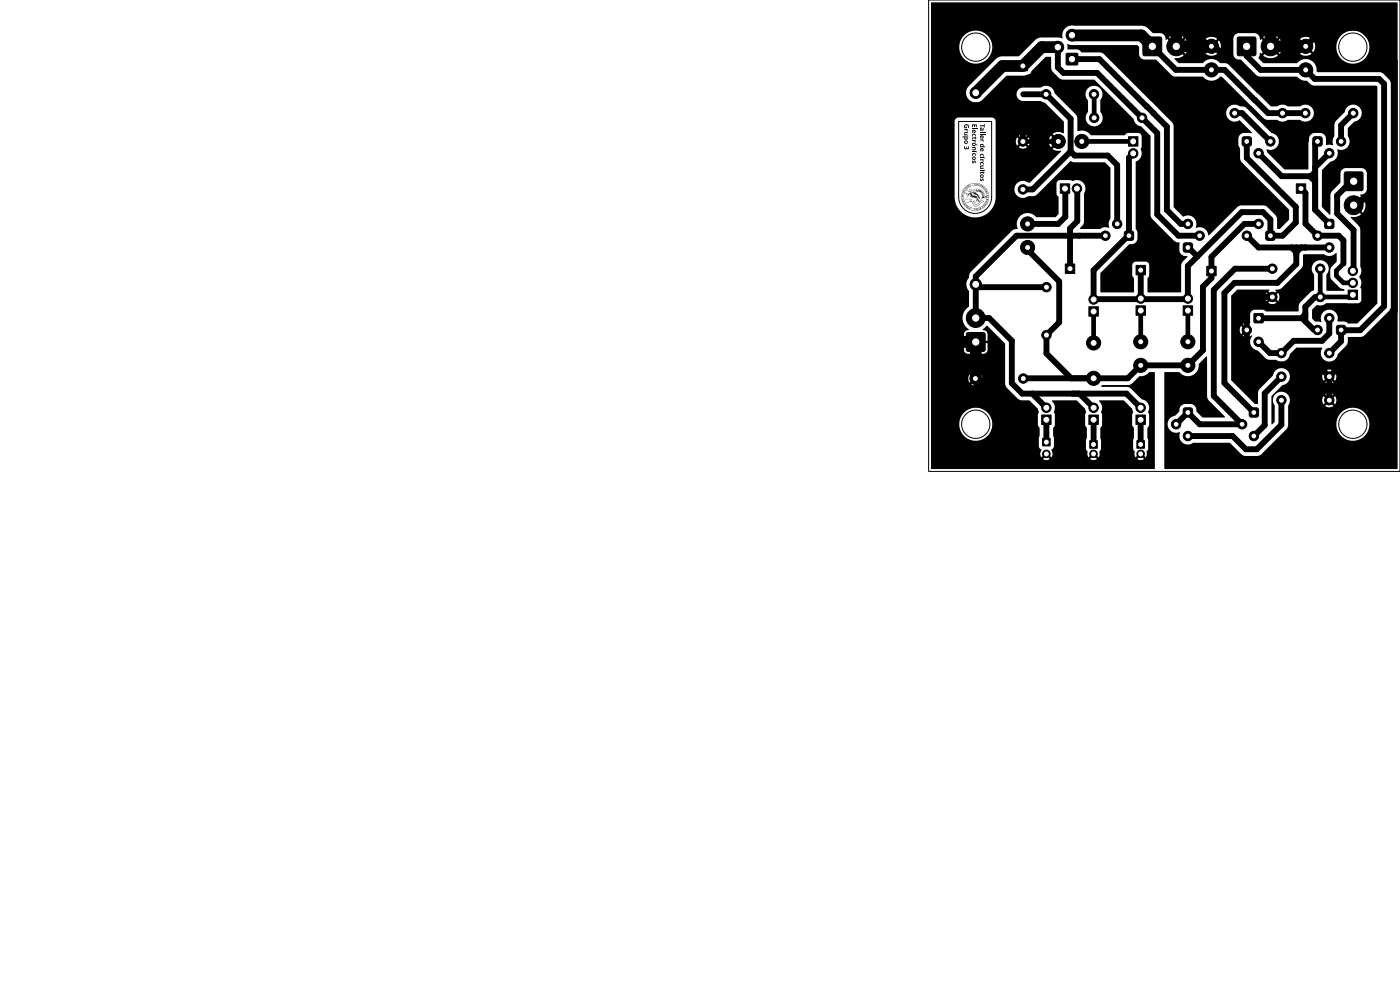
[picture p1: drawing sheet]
<svg xmlns="http://www.w3.org/2000/svg" width="297mm" height="210mm" viewBox="0 0 297 210" stroke-linecap="round" stroke-linejoin="round" font-family="sans-serif">
<g fill="#000">
<path d="M197.6 .5h98.8l.1 9.3h-6v-.1a3.5 3.5 0 0 0-3.5-3.2 3.5 3.5 0 0 0-3.5 3.2h-4.5l-.4-1.1-1.2 1.2-.4-.4 1.2-1.1-.1-.1a1.99 1.99 0 0 0-2.3 .1l1.2 1.1-.4 .4-1.2-1.2-.1 .1a1.99 1.99 0 0 0 .1 2.4l1.2-1.2 .4 .3-1.2 1.2 .1 .1a1.99 1.99 0 0 0 2.3-.1l-1.2-1.2 .4-.3 1.2 1.2 .3-.6 .1-.8h4.5a3.5 3.5 0 0 0 3.4 3.8 3.5 3.5 0 0 0 3.6-3.7h6v70h-13l-.3-.8-.8 .9-.4-.4 .9-.8a1.48 1.48 0 0 0-1.8 0l.9 .8-.4 .4-.9-.8a1.49 1.49 0 0 0 .1 1.7l.8-.9 .4 .4-.8 .9a1.49 1.49 0 0 0 1.7-.1l-.9-.8 .4-.4 .8 .9 .3-1h13v5h-13l-.3-.8-.8 .9-.4-.4 .9-.8a1.48 1.48 0 0 0-1.8 0l.9 .8-.4 .4-.9-.8a1.49 1.49 0 0 0 .1 1.7l.8-.9 .4 .4-.8 .9a1.49 1.49 0 0 0 1.7-.1l-.9-.8 .4-.4 .8 .9 .3-1h13v5h-6v-.2a3.5 3.5 0 0 0-5.6-2.4 3.5 3.5 0 0 0 .6 6.1 3.5 3.5 0 0 0 5-3.5h6l-.1 9.7h-49.3l-.1-20.5 .1-.1h3a2.37 2.37 0 0 0 2.8 .7 2.37 2.37 0 0 0 1.4-2.4l1.6-1.6 .2 .1v8.6l.3 .6 3.5 3.6-4.8 .1-1.3-1.3a1.36 1.36 0 0 0-1.2-1.6h-1.3a1.41 1.41 0 0 0-1.1 1.6l-.9 .9a1.85 1.85 0 0 0-1.5 2.3 1.85 1.85 0 0 0 2.5 1.2 1.87 1.87 0 0 0 .6 2.2 1.87 1.87 0 0 0 2.2 0h7.8l2.9 2.7h3.4l5.9-5.8 .2-.6v-4.2a1.82 1.82 0 0 0-.2-2.4 1.82 1.82 0 0 0-2.5 0 1.82 1.82 0 0 0-.2 2.4v3.5l-.6 .5-.1-5.9 2.4-2.4a1.82 1.82 0 0 0 1.5-1.9 1.82 1.82 0 0 0-1.7-1.7 1.82 1.82 0 0 0-1.9 1.6l-2.9 3-.2 .6-.1 2.4h-.6l-5-5.1v-17.8l1.3-1.4h6.7l.1 .2-.2 .2 .8 .8-.4 .4-.9-.8a1.49 1.49 0 0 0 .1 1.7l.8-.9 .4 .4-.8 .9a1.49 1.49 0 0 0 1.7-.1l-.8-.8 .3-.4 .9 .8a1.49 1.49 0 0 0-.1-1.7l-.8 .9-.3-.4 .8-.8-.2-.2v-.2h.7l.6-.3 4.2-4.2 .3-.8v-2l.2-.1 4.3-.1a2.03 2.03 0 0 0 2.6-.2l.1 1.8-1.3 1.4-.1 1.9 .3 .5 1.7 1.7 .9 .3 .1 .4-3.8-.1v-3.3a1.82 1.82 0 0 0-.1-2.6 1.82 1.82 0 0 0-2.5 0 1.82 1.82 0 0 0 0 2.6v3.2l-.7 .4-2.3 2.3-.3 .5-.1 1.4h-6.8l-.6-.4h-2a1.05 1.05 0 0 0-.8 1l-.1 1.9a1.59 1.59 0 0 0-1.5 .2l.9 .8-.4 .4-.9-.8a1.49 1.49 0 0 0 .1 1.7l.8-.9 .4 .4-.8 .9a1.78 1.78 0 0 0 1.9-.1v.1a1.93 1.93 0 0 0 1.3 3.1l2 1.8 1.8 .1a1.85 1.85 0 0 0 3-1.2l1.4-1.4 5.4 .1a1.85 1.85 0 0 0 .8 2.8 1.85 1.85 0 0 0 2.5-1.5l1.9-2 .3-1.6h2.7l.6-.2 5.4-5.4 .3-.6 .1-47.6-.4-.8-1.2-1.2-.6-.4h-13.3l-.3-.2a2.35 2.35 0 0 0-1.4-2.4 2.35 2.35 0 0 0-2.8 .7h-7.1l-1-1.1 .3-1.1 .3 .2 1.3-1.3 .4 .3-1.3 1.4a2.49 2.49 0 0 0 3.1 0l-1.3-1.4 .3-.3 1.4 1.3 .1-.1a2.49 2.49 0 0 0-.1-3l-1.4 1.3-.3-.4 1.3-1.3-.1-.1a2.49 2.49 0 0 0-3 .1l1.3 1.3-.4 .4-1.3-1.3-.2 .2-.1-.2a1.19 1.19 0 0 0-1.2-1.3h-3.3l-.5 .2-.6 .6v1.9h-2.7l-.4-1.1-1.2 1.2-.4-.4 1.2-1.2a1.98 1.98 0 0 0-2.4 0l1.2 1.2-.4 .4-1.2-1.2-.1 .1a1.99 1.99 0 0 0 .1 2.3l1.2-1.1 .4 .3-1.2 1.2 .1 .1a1.99 1.99 0 0 0 2.3-.1l-1.2-1.2 .4-.3 1.2 1.1 .3-.5 .1-.8h2.7v1.9a1.39 1.39 0 0 0 1.6 1.1l3.2 3.2 .6 .3 8.1 .1a2.5 2.5 0 0 0 2.1 .9l.9 .8 .6 .2h13.1l.3 .2v46l-4.2 4.2h-2l-.8-.4h-1.4a1.86 1.86 0 0 0-1.9-2.5 1.86 1.86 0 0 0-1.6 2.6l-1.3-.1-.7-.7 .1-1.8 .9-1a2.13 2.13 0 0 0 2.1-.4h6.8a.8 .8 0 0 0 .6-.7v-2.2a.7 .7 0 0 1 0-1l-.1-1-.3-.6a2.27 2.27 0 0 0 .2-2.2l-.1-8.1-.3-.6-1.6-1.7 .1-.2a2.47 2.47 0 0 0 2.1-.5l-1.4-1.4 .4-.3 1.3 1.3 .1-.1a2.49 2.49 0 0 0-.1-3l-1.3 1.3-.4-.4 1.4-1.3-.2-.3 .3-.1a1.18 1.18 0 0 0 1.1-1.1v-3.4a1.18 1.18 0 0 0-1.1-1h-3.5a1.19 1.19 0 0 0-1 1.1v1.9l-1.8 1.8-.3 .6-.1 4.3-.1 .1-1.7-1.6v-7.8l1.8-1.8a1.93 1.93 0 0 0 1.5-2.6 1.86 1.86 0 0 0 2.2-.6 1.86 1.86 0 0 0 0-2.2v-1.7l1.4-1.4a1.82 1.82 0 0 0 1.6-1.9 1.82 1.82 0 0 0-1.8-1.7 1.82 1.82 0 0 0-1.8 1.6l-2.1 2.2-.1 2.9a2.28 2.28 0 0 0-.3 1.9h-1.4l-.1-1.4a1.27 1.27 0 0 0-1.2-1.2h-1.3a1.36 1.36 0 0 0-1.1 1.7l-.2 6h-5l-3.7-3.6-.1-.6a1.84 1.84 0 0 0 2.5-1.2 1.84 1.84 0 0 0-1.5-2.3l-5.3-5.3-.6-.3h-.7a1.84 1.84 0 0 0-2.5 .2 1.84 1.84 0 0 0 0 2.5 1.84 1.84 0 0 0 2.4 .2l2.6 2.7h-1.8a1.27 1.27 0 0 0-1.1 1.2v1.3l.4 .8v2.1l.2 .6 10.1 10.3 .1 2.1-2 2h-.5l-.2-2.6-2.1-2.2-.7-.2h-4.9l-.6 .3-6 6h-.2a1.93 1.93 0 0 0-2.6-1.6 1.92 1.92 0 0 0-.5-2.2 1.92 1.92 0 0 0-2.3-.2l-1.9-2v-17.1l-.2-.7-14.6-14.6-.9-.4h-3.8l-.9-.6h-2l-.2-1.1 .9 .2h14l.4 .4v1.6a1.18 1.18 0 0 0 1.1 1l2.5 .1 3.2 3.2 .6 .3h6a2.42 2.42 0 0 0 3.8 0l.3 .1 8.9 8.8 .8 .3 2.2 .1a1.88 1.88 0 0 0 2.1-.1h2.6a1.82 1.82 0 0 0 2.4-.2 1.82 1.82 0 0 0 0-2.4 1.82 1.82 0 0 0-2.4-.2l-2.7-.1a1.88 1.88 0 0 0-2.2 .1l-1.3-.1-8.9-8.8-.6-.3h-1.3a2.38 2.38 0 0 0-3.7 0h-5l-.9-.9v-.2a2.62 2.62 0 0 0 1.9-.5l-1.3-1.4 .3-.3 1.4 1.3 .1-.1a2.49 2.49 0 0 0-.1-3l-1.4 1.3-.3-.4 1.3-1.3-.1-.1a2.49 2.49 0 0 0-3 .1l1.3 1.3-.4 .4-1.3-1.3-.2 .2-.1-.2a1.19 1.19 0 0 0-1.2-1.3h-1.5l-1.3-1.2-1-.3h-14.4a2.13 2.13 0 0 0-2.5 2.6l-.9-.2-3.9 .1-1 .5-1.3 1.3h-7.8a3.5 3.5 0 0 0-5.3-2.8 3.5 3.5 0 0 0 0 6 3.5 3.5 0 0 0 5.3-2.8v-.4h7.8l-2.1 2.1h-3.7l-1 .4-6 6a2.05 2.05 0 0 0 0 2.8 2.05 2.05 0 0 0 2.9 .1l5.1-5.1h3.6l.8-.3a.94 .94 0 0 0 .9-.7l3-3h1.1l.2 2.7 1.6 1.8 .8 .3h6.6l8 8h-6.2l-.5-1.2v-2.4a1.82 1.82 0 0 0-.1-2.6 1.82 1.82 0 0 0-2.5 .1 1.82 1.82 0 0 0 0 2.5v2.4a1.81 1.81 0 0 0 .7 3 1.81 1.81 0 0 0 2.4-1.8h6.2l.4 .4a1.85 1.85 0 0 0 1.6 1.5l2 2.1v16.9l.3 .6 4.5 4.5a1.59 1.59 0 0 0 1.3 .6v1.7a1.59 1.59 0 0 0 1.7 1.2l-1 1.1-.3 .6v5.8l-.1 .1h-7l-.1-3 .4-.7-.1-2.3-.5-.5h-2.2a.79 .79 0 0 0-.8 .8v2.2l.4 .5-.1 3h-7.1l.1-4.1 6-6.1a1.42 1.42 0 0 0 1.8-1.2v-1.3l-.4-.8v-14.2a2.04 2.04 0 0 0 1.1-2.8l.2-.5v-2.2l-.2-.3-.4-.3h-2.4l-.6 .5h-7.2a2.62 2.62 0 0 0-2.8-.9v-2.7l-.3-.6-4.6-4.7a1.85 1.85 0 0 0-2.9-1.2h-4.1a1.43 1.43 0 0 0-1 1.5 1.43 1.43 0 0 0 1.3 1.3h3.8l.9 .4 4 4v2.4l-.2 .1a1.98 1.98 0 0 0-2.2 .1l1.2 1.2-.4 .4-1.2-1.2-.4 1.1h-4l-.3-.7-.8 .8-.4-.4 .9-.8a1.48 1.48 0 0 0-1.8 0l.9 .8-.4 .4-.9-.8a1.49 1.49 0 0 0 .1 1.7l.8-.8 .4 .3-.8 .9a1.49 1.49 0 0 0 1.7-.1l-.9-.8 .4-.3 .8 .8 .3-1h4l.1 .7 .3 .6 1.2-1.2 .4 .4-1.2 1.2 .1 .1a2.34 2.34 0 0 0 1.7 .3v.2l-6.6 6.5-.4 .1a1.81 1.81 0 0 0-2.7 .5 1.81 1.81 0 0 0 .9 2.6h-5.1v-16.2l-.2-.5-.5-.3h-7.2a.85 .85 0 0 0-.8 .8v16.1a4.4 4.4 0 0 0 4.3 4.3 4.4 4.4 0 0 0 4.4-4.2h5.2a1.94 1.94 0 0 0 1.7-.3h1.3l.6-.3 7.1-7.1 .8 .2h6.5l1.2 1.2v10.8a2.28 2.28 0 0 0-.3 1.9l-1.1-.1-.8 .4-4.3-.1 .7-.8 .2-.7v-6a1.87 1.87 0 0 0-.3-2.3 1.87 1.87 0 0 0-2.2-.3l-.5-.2h-2.1l-.5 .2-.2 .3-.1 2.5 .5 .6-.1 3.6-.6 .7h-4a2.39 2.39 0 0 0-3.1-.5 2.39 2.39 0 0 0-1 3h-.5l-.6 .3-8.8 8.8-.3 .6v.6a2.09 2.09 0 0 0 0 2.9v3.2a2.93 2.93 0 0 0-.1 5h-.1a.88 .88 0 0 0-.9 .9v1.4h1.9v.5h-1.9v1.5l.3 .5 .4 .2h1.6v-1.9h.5v1.9h1.4a.88 .88 0 0 0 .8-.8v-1.4h-1.9v-.5h1.9v-1.5a1.26 1.26 0 0 0-1-.9l.8-.8h.2l3.7 3.8v7.3h-4.8l-.3-.8-.8 .9-.3-.4 .7-.9a1.49 1.49 0 0 0-1.6 .1l.8 .8-.4 .4-.9-.8a1.49 1.49 0 0 0 .1 1.7l.8-.9 .4 .4-.8 .9a1.49 1.49 0 0 0 1.7-.1l-.8-.8 .3-.4 .8 .9 .3-1h4.8v1.2l.2 .7 2.5 2.5 .8 .3h1.7l1.8 2a.57 .57 0 0 1 .1 .8l-.1 2.1h-9.7a3.5 3.5 0 0 0-5.3-2.8 3.5 3.5 0 0 0 0 6 3.5 3.5 0 0 0 5.3-2.8v-.4h9.7l.1 .6 .3 .4-.2 4 .6 .7a1.34 1.34 0 0 0-.1 1.5l.7-.7 .3 .4-.6 .7a1.29 1.29 0 0 0 1.4 0l-.7-.7 .4-.4 .7 .7a1.68 1.68 0 0 0-.1-1.6l.4-.3 .2-.5-.2-3.8 .4-.7v-2.1l-.2-.5a2.23 2.23 0 0 0-.5-2.5l5.3-.1 1.8 2a.57 .57 0 0 1 .1 .8l-.1 2.4 .4 .7-.2 4.5 .4 .5-.1 .6 .2 .6 .7-.7 .3 .4-.6 .7a1.29 1.29 0 0 0 1.4 0l-.7-.7 .4-.4 .7 .7 .2-.8a.52 .52 0 0 1 .2-.8l.1-2-.2-.4v-2.2l.4-.6v-2.3a.7 .7 0 0 1 0-1 2.48 2.48 0 0 0-.6-1.9l5.2-.1 1.8 1.8 .2 .7-.2 .6v2.1l.4 .7-.2 4.5 .4 .5-.1 .6 .2 .6 .7-.7 .3 .4-.6 .7a1.29 1.29 0 0 0 1.4 0l-.7-.7 .4-.4 .7 .7 .2-.8a.52 .52 0 0 1 .2-.8l.1-2-.2-.5v-2.1l.4-.6v-2.3a.7 .7 0 0 1 0-1 1.85 1.85 0 0 0-1.6-2.2l-2.3-2.3-.6-.3h-5.6l-.1-.2 .3-.2 5.7-.1 .6-.3 1.7-1.5a2.52 2.52 0 0 0 2-.9h1l.1 .1-.1 20.5-47.4-.1zM204.2 28.9h1.1v.4h-.1a.22 .22 0 0 0-.4-.2 .22 .22 0 0 0 0 .4 .22 .22 0 0 0 .3-.2h.2a.37 .37 0 0 1-.4 .4 .37 .37 0 0 1-.3-.6h-.4zM204.6 29.9l.5-.1 .2 .3-.1 .1a.21 .21 0 0 0-.3-.2 .21 .21 0 0 0-.1 .3l.5-.1a.39 .39 0 0 1-.5 .3 .39 .39 0 0 1-.2-.6zM204.9 39.8l.3 .1-.3-.1 .1 .2zM204.7 26.5a.55 .55 0 0 1 .7 0 .55 .55 0 0 1 .1 .7l-.2-.1a.34 .34 0 0 0-.2-.5 .34 .34 0 0 0-.4 .4l.4-.2v.4h-.5zM205.1 39.6l.2-.1v.2l-.1 .1 .1-.2zM204.6 28.1l.7-.1v.2l-.6 .2 .1 .1h.5v.2h-.8zM204.6 31h.2l-.1 .3 .1 .2 .2-.3 .3 .2v-.3l.2-.1a.32 .32 0 0 1 .1 .5 .32 .32 0 0 1-.5 0 .32 .32 0 0 1-.5 .2 .32 .32 0 0 1-.1-.6zM204.5 27.4h.8l-.1 .2 .1 .3h-.2l-.1-.3h-.5zM205.3 39.4l.3-.1v.2l-.1-.1 .1 .1zM205.7 39.2l.2 .2-.2 .1zM206.3 28.4a.42 .42 0 0 1 .6 0 .42 .42 0 0 1 0 .6l-.1-.1a.22 .22 0 0 0-.1-.3 .22 .22 0 0 0-.3 .1 .22 .22 0 0 0 0 .3l-.2-.1z"/>
<path d="M206.3 32.6a.42 .42 0 0 1 .6-.1 .42 .42 0 0 1 0 .6l-.1-.1a.22 .22 0 0 0-.1-.3 .22 .22 0 0 0-.3 .1 .22 .22 0 0 0 0 .3l-.2-.1zM206.2 26.4h1v.6h-.2v-.4h-.2v.3h-.1v-.3h-.3v.4h-.2zM206.2 27.1h1.1v.3h-1.1zM206.3 29.2l.6-.2 .2 .4h-.1v.2h-.2v-.2h-.3l-.3 .2zM206.3 34.1h.1l.1 .3a.31 .31 0 0 1 .4-.3 .31 .31 0 0 1 0 .5l-.1-.3a.32 .32 0 0 1-.5 .3 .32 .32 0 0 1 0-.5zM206.3 27.6h.6l.1 .3-.3-.2v.3l.3-.1-.1 .2-.3 .1v-.5l-.2 .2v.3h-.1zM206.3 30.4l.5-.1 .2 .3h-.2a.21 .21 0 0 0-.2-.2 .21 .21 0 0 0-.1 .4l.5-.2a.39 .39 0 0 1-.5 .4 .39 .39 0 0 1-.2-.6zM206.3 33.3l.5-.1 .2 .3-.2 .1a.21 .21 0 0 0-.2-.2 .21 .21 0 0 0-.1 .3l.5-.1a.39 .39 0 0 1-.5 .3 .39 .39 0 0 1-.2-.6zM204.8 39.7a2.9 2.9 0 0 1 3.2-.6 2.9 2.9 0 0 1 1.8 2.8 2.89 2.89 0 0 0-4.2-2.7 2.89 2.89 0 0 0-.4 4.9 2.89 2.89 0 0 0 4.5-2l.1-.2a2.85 2.85 0 0 1-3.2 2.8 2.95 2.95 0 0 1-2.5-2 2.95 2.95 0 0 1 .7-3zM205.1 40a2.47 2.47 0 0 1 2.7-.5 2.47 2.47 0 0 1 1.6 2.2 2.44 2.44 0 0 0-3.1-2.4 2.44 2.44 0 0 0-1.5 3.6 2.44 2.44 0 0 0 3.8 .5l.5-.6 .2-.7a.21 .21 0 0 0-.2-.2 .21 .21 0 0 0-.2 .1l-.6 .2a.23 .23 0 0 0-.2 .3 .23 .23 0 0 0 .3 .1l.3 .1-.6-.2v.3h-.2l-.4-.6a.33 .33 0 0 0-.1-.3 .33 .33 0 0 0-.3 0l.2 .1 .4 .7h-.1l-.3-.4 .1 .3-.2-.6-.4-.1-.1 .1v-.2l-.6 .1 .2-.2-.6-.1 .4-.2h-.3l.1-.4-.5 .2-.5-.2 .4 .6 .1-.4h.2l-.8 1.2 1.4-.2v.4l.4 .1 .1-.2 .1 .3 .1-.1-.1 .2 .8-.2 .5 .1-.2 .1a.8 .8 0 0 0-1 0l-.4-.2 .5 .8 1-.6-1 .6-.8-.9v-.3l-.4-.1 .9 1.3a.3 .3 0 0 0 .2 .4 .3 .3 0 0 0 .4-.3l1.4-.9-1.8 1.2-.6-.8a.46 .46 0 0 0-.3-.4 .46 .46 0 0 0-.5 .2l-.5 .1 1-.4-.3-.4-.9 .2 .5-.8-.5-.7 .4 .1a.28 .28 0 0 0 .3 .1 .28 .28 0 0 0 .2-.2l.2 .1-.1-.2 .3 .2h.5l-1.6-.6 1.3 .4v-.2l.3 .1h-.2l.2 .2 .1-.2 .1 .2 .5-.3-1.4-.1-.3-.4 .4 .1 1.8-.2 .6 .4-.5-.1a.17 .17 0 0 0-.1-.2 .17 .17 0 0 0-.2 0 .17 .17 0 0 0 0 .2v.2a.28 .28 0 0 0-.1-.4 .28 .28 0 0 0-.3 .1l.2 .2-.3-.2h-1.5l.4 .3 1.3 .1-.4-.2 .5 .2-.3-.2-1.2-.1 1.4 .1-.2-.1h.1l.3 .3v-.4l.1 .4 .2-.4 .1 .3v-.2l-.1 .4 .2-.4 .1 .3 .1-.2h.2l.6 .9-.5-.2h.3v-.2l-.5 .1 .4-.1a.23 .23 0 0 0-.2-.3 .23 .23 0 0 0-.3 .1l.3-.1a.22 .22 0 0 0-.2-.2 .22 .22 0 0 0-.2 .3h-.1l.3-.2-.2 .3 .3-.1 .1 .1-.3 .2h.5l-.4 .1 .4 .1h-.4l.7 .1-.1 .1-.5-.1v.1l.6 .2h-.6l-.2-.6-.5-.4-.4 .1-.4 .3 .3 .1-.5-.1 .4 .1-.8-.1 1.2 .2-.2 .1 .3 .1h-.2l.3 .2h-.1l.3 .3h-.2l.2 .3-.9-1v.1l-.1-.2h-.4h.4l-.1 .2-.1-.2h-.5a.5 .5 0 0 0 .7 .4l.2 .1-.2-.1a.62 .62 0 0 1-.8-.5 .74 .74 0 0 0 .9 .6v.2l.2-.2 .7 1.1 .5-1.1h.6l.4 .2-1-.2v.3l.2-.2 .2 .2 .6-.1a2.48 2.48 0 0 1-3.5 2.3 2.48 2.48 0 0 1-.8-4.1zM206.7 39l.2 .2 .1-.2v.2h-.2zM206.2 32.1h.8v.2h-.8z"/>
<path d="M206.2 29.7h.8l-.1 .2 .1 .3h-.2l-.1-.3h-.5zM206.2 31.2h.8l-.1 .6-.7 .1v-.2l.6-.1-.1-.2h-.5zM207.1 30.5l.2 .2v.2zM207.2 39l.1 .2 .1-.2v.3l-.2-.2-.1 .1zM207.6 39.1v.2zM207.8 39.1l.1 .2 .2-.1-.2 .2zM208 32.7a.42 .42 0 0 1 .6 0 .42 .42 0 0 1 0 .5h-.1a.22 .22 0 0 0-.1-.3 .22 .22 0 0 0-.3 0 .22 .22 0 0 0 0 .3l-.2-.1zM208 34.4a.42 .42 0 0 1 .6 0 .42 .42 0 0 1 0 .6l-.1-.1a.22 .22 0 0 0-.1-.3 .22 .22 0 0 0-.3 0 .22 .22 0 0 0 0 .3l-.2-.1zM207.9 26.6h.8v-.3h.2v.8h-.2v-.3h-.8zM207.9 27.9h1.1v.2h-1.1zM207.9 28.3h1.1v.2h-1.1zM208 36.5l.6-.1 .2 .3h-.1v.2h-.2v-.2h-.3l-.3 .2z"/>
<path d="M207.9 27.1h.4l.1 .4-.2-.2h-.2l.2 .2h.3v-.3l.1-.1v.5l-.7 .1zM207.9 37.9h.2v.3a.31 .31 0 0 1 .5-.3 .31 .31 0 0 1 0 .5l-.2-.3a.32 .32 0 0 1-.4 .3 .32 .32 0 0 1-.1-.5zM208.2 39.3l.1 .1-.1 .2-.1-.1zM207.9 30.7l.6-.1 .2 .2-.2 .1a.23 .23 0 0 0-.3-.2 .23 .23 0 0 0-.1 .4 .23 .23 0 0 0 .4-.2l.5 .1v.2h-1.1zM208 28.8h.6l.1 .3-.3-.2v.3l.3-.1-.1 .2-.4 .1v-.5l-.1 .2v.3h-.2zM208 31.5h.6l.1 .3-.3-.2v.3l.3-.1-.1 .2-.4 .1v-.5l-.1 .2v.3h-.2zM208 37.1l.5-.1 .2 .3-.2 .1a.21 .21 0 0 0-.3-.2 .21 .21 0 0 0 0 .3l.5-.1a.39 .39 0 0 1-.5 .3 .39 .39 0 0 1-.2-.6zM208.4 39.5l.2 .1h-.2h.2l-.1 .2-.2-.1zM207.9 33.4h.8v.2h-.8zM208 35.2l.7-.1v.2l-.6 .1 .1 .2h.5v.2h-.8zM207.9 36h.8v.2h-.8zM207.9 29.6h.8l-.2 .2 .2 .3h-.2l-.1-.3h-.5z"/>
<path d="M207.9 33.8h.8l-.2 .2 .2 .3h-.2l-.1-.3h-.5zM208.7 39.7l.2 .1h-.2v.2l-.1-.2 .1 .1zM208.8 40.1l.2-.1zM204.1 41.6l.2 .1v.1h-.2zM204.1 41.3h.2l-.2 .1h.2l-.1 .1zM204.2 40.8h.3h-.2l.2 .1-.1 .1h-.2zM204.3 42.7h.2v.2l-.1-.2v.2h-.1zM204.1 42.3h.2v.2h.1l-.2 .1 .1-.3zM204.4 40.4l.1 .3-.2-.1zM204.4 43.1l.2-.1 .1 .1-.2 .1zM204.5 43.3l.2-.1v.2h.2l-.2 .2v-.3zM204.7 40l.2 .2-.3-.1z"/>
<path d="M204.8 43.6l.2-.1zM205.1 43.6l.1 .1-.2 .2-.1-.1zM205.3 43.8l.1 .1-.1 .2-.2-.1zM205.5 44v.2zM205.6 44.3l.2-.2-.1 .1h.1v.2zM206.7 44.3h.2l-.1 .1 .1 .2h-.2zM207.1 42.3l.2 .4-.2-.1zM207 44.3h.2v.2l-.2 .1zM207.3 44.3l.2-.1 .1 .2h-.2l.2 .1h-.2zM207.6 44.2l.2 .2zM207.8 44.1l.3-.1v.2h-.1l.1 .1zM208.4 43.8h.1v.2z"/>
<path d="M208.7 43.6l.2-.1v.2h-.2h.2l-.2 .1zM209 43.1l.2 .2-.2 .1 .1 .1-.2-.1 .2-.1zM208.9 40.2l.2-.1 .1 .1-.2 .1h.2l-.1 .1zM209.2 42.9l.2 .1-.1 .2-.2-.2zM209.1 40.5l.3 .1-.2 .2zM209.3 42.6h.2l-.2 .1 .2 .2-.2-.1zM209.4 42.2l.2 .1h-.2h.2v.1h-.2zM209.4 41.8h.3v.1h-.3zM209.3 40.9l.2-.1v.1l-.2 .1h.2l-.1 .1zM209.4 41.4h.3l-.2 .1 .1 .1h-.1z"/>
<circle cx="207.2" cy="32.2" r=".11"/>
<circle cx="208.9" cy="33.5" r=".11"/>
<circle cx="208.9" cy="36.1" r=".11"/>
<circle cx="204.2" cy="42.1" r=".11"/>
<circle cx="204.6" cy="40.3" r=".13"/>
</g>
<g fill="none" stroke="#000" stroke-width=".21">
<path d="M197 0h100v100h-100zM203.4 25.8h7v16a3.5 3.5 0 0 1-3.5 3.5 3.5 3.5 0 0 1-3.5-3.5z"/>
<circle cx="207" cy="10" r="3"/>
<circle cx="287" cy="10" r="3"/>
<circle cx="207" cy="90" r="3"/>
<circle cx="287" cy="90" r="3"/>
</g>
<g fill="#000" stroke="#000" stroke-width=".21">
<path d="M216 13h2v2h-2zM226.2 11.4h2.4v2.3h-2.4zM242.5 8l.3-.2 3.5 .1 .2 .3-.1 3.5-.3 .1h-3.5l-.1-.4zM262.5 8l.3-.2 3.5 .1 .2 .3-.1 3.5-.3 .1h-3.5l-.1-.4zM224.9 39h2v2h-2zM239.4 29h2v2h-2zM263.6 29.1l.4-.1 1.4 .1 .1 .4-.1 1.4-.4 .1-1.4-.1-.1-.4zM278.6 29.1l.4-.1 1.4 .1 .1 .4-.1 1.4-.4 .1-1.4-.1-.1-.4zM285.3 36.5h3.5l.3 .1 .1 3.5-.2 .3-3.4 .1-.4-.2v-3.5zM226 56h2v2h-2zM238.6 49.1l.4-.1 1.4 .1 .1 .4-.1 1.4-.4 .1-1.4-.1-.1-.4zM241 56.3h2v2h-2z"/>
<path d="M251.1 51.6l.4-.1 1.4 .1 .1 .4-.1 1.4-.4 .1-1.4-.1-.1-.4zM256 56.5h2v2h-2zM268.6 49.1l.4-.1 1.4 .1 .1 .4-.1 1.4-.4 .1-1.4-.1-.1-.4zM275 39h2v2h-2zM281.1 46.6l.4-.1 1.4 .1 .1 .4-.1 1.4-.4 .1-1.4-.1-.1-.4zM205.2 70.6l3.4-.1 .3 .2 .1 3.5-.2 .3h-3.4l-.3-.1-.1-3.5zM231 65.1h2v2h-2zM241 64.9h2v2h-2zM251 64.9h2v2h-2zM266.1 66.6h1.8v1.8h-1.8zM283.6 69.1l.4-.1 1.4 .1 .1 .4-.1 1.4-.4 .1-1.4-.1-.1-.4zM286 61.5h2v2h-2z"/>
<path d="M221 88h2v2h-2zM221.2 93h1.6v1.6h-1.6zM231 88h2v2h-2zM231.2 93.5h1.6v1.6h-1.6zM241 88h2v2h-2zM241.2 93.5h1.6v1.6h-1.6zM251.1 86.6l.4-.1 1.4 .1 .1 .4-.1 1.4-.4 .1-1.4-.1-.1-.4zM265.1 86.6l.4-.1 1.4 .1 .1 .4-.1 1.4-.4 .1-1.4-.1-.1-.4z"/>
<circle cx="207" cy="19.7" r=".6"/>
<circle cx="207" cy="19.7" r="1.2"/>
<circle cx="217" cy="14" r=".4"/>
<circle cx="221.9" cy="20" r="1"/>
<circle cx="221.9" cy="20" r=".4"/>
<circle cx="224.4" cy="10" r=".55"/>
<circle cx="224.4" cy="10" r="1.25"/>
<circle cx="227.4" cy="7.5" r=".55"/>
<circle cx="227.4" cy="12.5" r=".55"/>
<circle cx="227.4" cy="7.5" r="1.25"/>
<circle cx="232.1" cy="20" r="1"/>
<circle cx="232.1" cy="20" r=".4"/>
<circle cx="244.5" cy="9.8" r=".65"/>
<circle cx="249.5" cy="9.8" r="2"/>
<circle cx="249.5" cy="9.8" r=".65"/>
<circle cx="257" cy="14.8" r=".4"/>
<circle cx="257" cy="9.8" r=".4"/>
<circle cx="257" cy="9.8" r="1.5"/>
<circle cx="257" cy="14.8" r="1.5"/>
<circle cx="264.5" cy="9.8" r=".65"/>
<circle cx="269.5" cy="9.8" r=".65"/>
<circle cx="269.5" cy="9.8" r="2"/>
<circle cx="277" cy="9.8" r="1.5"/>
<circle cx="277" cy="14.8" r="1.5"/>
<circle cx="277" cy="9.8" r=".4"/>
<circle cx="277" cy="14.8" r=".4"/>
<circle cx="217" cy="30" r="1"/>
<circle cx="217" cy="30" r=".4"/>
<circle cx="224.5" cy="30" r="1.5"/>
<circle cx="224.5" cy="30" r=".4"/>
<circle cx="228.5" cy="40" r="1"/>
<circle cx="229.5" cy="30" r="1.5"/>
<circle cx="229.5" cy="30" r=".4"/>
<circle cx="232.1" cy="25" r="1"/>
<circle cx="232.1" cy="25" r=".4"/>
<circle cx="240.4" cy="32.5" r="1"/>
<circle cx="240.4" cy="32.5" r=".5"/>
<circle cx="240.4" cy="30" r=".5"/>
<circle cx="242.3" cy="25" r="1"/>
<circle cx="242.3" cy="25" r=".4"/>
<circle cx="261.9" cy="24" r=".4"/>
<circle cx="261.9" cy="24" r="1"/>
<circle cx="264.5" cy="30" r=".37"/>
<circle cx="267" cy="32.5" r=".38"/>
<circle cx="267" cy="32.5" r="1"/>
<circle cx="269.5" cy="30" r="1"/>
<circle cx="269.5" cy="30" r=".37"/>
<circle cx="272.1" cy="24" r=".4"/>
<circle cx="272.1" cy="24" r="1"/>
<circle cx="276.9" cy="24" r=".4"/>
<circle cx="276.9" cy="24" r="1"/>
<circle cx="279.5" cy="30" r=".37"/>
<circle cx="282" cy="32.5" r=".37"/>
<circle cx="282" cy="32.5" r="1"/>
<circle cx="284.5" cy="30" r=".37"/>
<circle cx="284.5" cy="30" r="1"/>
<circle cx="287.1" cy="24" r=".4"/>
<circle cx="287.1" cy="24" r="1"/>
<circle cx="287.2" cy="38.5" r=".65"/>
<circle cx="217" cy="40.2" r="1"/>
<circle cx="217" cy="40.2" r=".4"/>
<circle cx="218" cy="47.5" r="1.5"/>
<circle cx="218" cy="52.5" r="1.5"/>
<circle cx="218" cy="52.5" r=".4"/>
<circle cx="218" cy="47.5" r=".4"/>
<circle cx="225.9" cy="40" r=".5"/>
<circle cx="227" cy="57" r=".4"/>
<circle cx="228.5" cy="40" r=".5"/>
<circle cx="234.5" cy="50" r="1"/>
<circle cx="234.5" cy="50" r=".37"/>
<circle cx="237" cy="47.5" r=".38"/>
<circle cx="237" cy="47.5" r="1"/>
<circle cx="239.5" cy="50" r=".37"/>
<circle cx="242" cy="57.3" r=".4"/>
<circle cx="252" cy="52.5" r=".37"/>
<circle cx="252" cy="47.5" r=".38"/>
<circle cx="252" cy="47.5" r="1"/>
<circle cx="254.5" cy="50" r=".37"/>
<circle cx="254.5" cy="50" r="1"/>
<circle cx="257" cy="57.5" r=".4"/>
<circle cx="264.5" cy="50" r=".37"/>
<circle cx="264.5" cy="50" r="1"/>
<circle cx="267" cy="47.5" r=".38"/>
<circle cx="267" cy="47.5" r="1"/>
<circle cx="269.5" cy="50" r=".37"/>
<circle cx="269.9" cy="57" r=".4"/>
<circle cx="269.9" cy="57" r="1"/>
<circle cx="276" cy="40" r=".4"/>
<circle cx="279.5" cy="50" r="1"/>
<circle cx="279.5" cy="50" r=".37"/>
<circle cx="280.1" cy="57" r=".4"/>
<circle cx="280.1" cy="57" r="1"/>
<circle cx="282" cy="52.5" r=".37"/>
<circle cx="282" cy="47.5" r=".37"/>
<circle cx="282" cy="52.5" r="1"/>
<circle cx="287" cy="57.5" r="1"/>
<circle cx="287" cy="60" r="1"/>
<circle cx="287" cy="57.5" r=".5"/>
<circle cx="287.2" cy="43.5" r=".65"/>
<circle cx="287.2" cy="43.5" r="2"/>
<circle cx="207" cy="67.5" r="2"/>
<circle cx="207" cy="67.5" r=".65"/>
<circle cx="207" cy="72.5" r=".65"/>
<circle cx="207" cy="60.3" r=".6"/>
<circle cx="207" cy="60.3" r="1.2"/>
<circle cx="222" cy="71.1" r="1"/>
<circle cx="222" cy="60.9" r="1"/>
<circle cx="222" cy="71.1" r=".4"/>
<circle cx="222" cy="60.9" r=".4"/>
<circle cx="232" cy="63.5" r="1"/>
<circle cx="232" cy="72.7" r="1.5"/>
<circle cx="232" cy="63.5" r=".5"/>
<circle cx="232" cy="66.1" r=".5"/>
<circle cx="232" cy="72.8" r=".5"/>
<circle cx="242" cy="72.5" r="1.5"/>
<circle cx="242" cy="77.5" r="1.5"/>
<circle cx="242" cy="65.9" r=".5"/>
<circle cx="242" cy="63.3" r=".5"/>
<circle cx="242" cy="63.3" r="1"/>
<circle cx="242" cy="77.5" r=".4"/>
<circle cx="242" cy="72.5" r=".4"/>
<circle cx="252" cy="77.5" r="1.5"/>
<circle cx="252" cy="72.5" r="1.5"/>
<circle cx="252" cy="65.9" r=".5"/>
<circle cx="252" cy="63.3" r=".5"/>
<circle cx="252" cy="63.3" r="1"/>
<circle cx="252" cy="77.5" r=".4"/>
<circle cx="252" cy="72.5" r=".4"/>
<circle cx="264.5" cy="70" r=".37"/>
<circle cx="264.5" cy="70" r="1"/>
<circle cx="267" cy="72.5" r=".38"/>
<circle cx="267" cy="67.5" r=".38"/>
<circle cx="267" cy="72.5" r="1"/>
<circle cx="269.9" cy="63" r=".4"/>
<circle cx="269.9" cy="63" r="1"/>
<circle cx="271.8" cy="79.9" r=".4"/>
<circle cx="271.8" cy="74.9" r=".4"/>
<circle cx="271.8" cy="74.9" r="1"/>
<circle cx="271.8" cy="79.9" r="1"/>
<circle cx="279.5" cy="70" r="1"/>
<circle cx="279.5" cy="70" r=".37"/>
<circle cx="280.1" cy="63" r=".4"/>
<circle cx="280.1" cy="63" r="1"/>
<circle cx="282" cy="79.9" r=".4"/>
<circle cx="282" cy="74.9" r=".4"/>
<circle cx="282" cy="67.5" r=".37"/>
<circle cx="282" cy="67.5" r="1"/>
<circle cx="282" cy="74.9" r="1"/>
<circle cx="282" cy="79.9" r="1"/>
<circle cx="284.5" cy="70" r=".37"/>
<circle cx="287" cy="62.5" r=".5"/>
<circle cx="287" cy="60" r=".5"/>
<circle cx="206.9" cy="80.3" r="1"/>
<circle cx="206.9" cy="80.3" r=".4"/>
<circle cx="217.1" cy="80.3" r="1"/>
<circle cx="217.1" cy="80.3" r=".4"/>
<circle cx="222" cy="96.3" r=".8"/>
<circle cx="222" cy="86.5" r=".5"/>
<circle cx="222" cy="89" r=".5"/>
<circle cx="222" cy="96.3" r=".4"/>
<circle cx="222" cy="86.5" r="1"/>
<circle cx="222" cy="93.8" r=".4"/>
<circle cx="232" cy="96.3" r=".8"/>
<circle cx="232" cy="94.3" r=".4"/>
<circle cx="232" cy="96.3" r=".4"/>
<circle cx="232" cy="86.5" r="1"/>
<circle cx="232" cy="80.2" r="1.5"/>
<circle cx="232" cy="89" r=".5"/>
<circle cx="232" cy="86.5" r=".5"/>
<circle cx="232" cy="80.2" r=".5"/>
<circle cx="242" cy="96.3" r=".8"/>
<circle cx="242" cy="89" r=".5"/>
<circle cx="242" cy="86.5" r=".5"/>
<circle cx="242" cy="86.5" r="1"/>
<circle cx="242" cy="94.3" r=".4"/>
<circle cx="242" cy="96.3" r=".4"/>
<circle cx="249.5" cy="90" r="1"/>
<circle cx="249.5" cy="90" r=".37"/>
<circle cx="252" cy="87.5" r=".38"/>
<circle cx="252" cy="92.5" r=".38"/>
<circle cx="252" cy="92.5" r="1"/>
<circle cx="263.5" cy="90" r=".38"/>
<circle cx="263.5" cy="90" r="1"/>
<circle cx="266" cy="92.5" r=".37"/>
<circle cx="266" cy="87.5" r=".37"/>
<circle cx="266" cy="92.5" r="1"/>
<circle cx="271.8" cy="84.9" r=".4"/>
<circle cx="271.8" cy="84.9" r="1"/>
<circle cx="282" cy="84.9" r=".4"/>
<circle cx="282" cy="84.9" r="1"/>
</g>
<g fill="none" stroke="#000" stroke-width="1.3">
<path d="M224.4 10v4.3l1.2 1.2h7.2l12.7 12.7v17.3l4.5 4.5h4.5M227.4 7.5h.1M227.4 12.5h5.8l10.1 10.1M244.5 9.8l4.9 5h10.4l9.2 9.2h7.9M257 9.8h.7l9.3 9.4h19.3l4.4 4.3v17.4l-2.7 2.6M264.5 9.8v2.1l2.9 2.9h9.6l1.9 1.9h13.7l1 1.1v47.2l-5 5.1-4.1-.1v2.4l-2.5 2.5M277 9.8l4-3.9h7.7l7.2 7.1v53l-13.9 13.9M201 21l1.3 1.3h11.2l3.5 3.4v4.3M217.1 20h4.8l5.2 5.2v6.9M227.1 32.1l.9 .9h7l2 2v12.5M227.1 32.1l-8 8.1h-2.1M240.4 32.5l-.9 .9v16.6"/>
<path d="M243.3 22.6h.1M243.3 22.6l4.3 4.3v17.7l2.9 2.9h1.5M261.9 24h1.6l6 6M264.5 30v3.5l10.4 10.4v3.3l-2.8 2.8h-2.6v-3.4l-1.6-1.6h-4.5l-11.4 11.4v6.9M266.2 21.2h.1M267 32.5l4.9 4.9h6.7l.4 .3M272.1 24l-.1 .1M279 36.5l-.9 .9v.2l.9 .9M279.5 30l-.5 .5v14l3 3M282 32.5l-3 3M286.7 38.5l-3 3v3.8l3.5 3.5v8.5M287.1 24l-2.6 2.6v3.4"/>
<path d="M218 52.5v.5l6.7 6.7v8.7l-2.7 2.7v3.9l5.3 5.3M226 40v6l-1.5 1.5h-6.5M228.5 40v6.9l-1.5 1.6v8.5M234.5 50h-18.9l-8.6 8.6v1.7l.6 .6h14.4M239.3 50l-7.3 7.3v6.2h20M242 57.3v6.2M252.1 52.5l1.9 1.9M264.5 50l2.5 2.5h15M267 47.5h-3l-7 7v4.5l-1.8 1.8v13.5l-3.2 3.2h-10l-2.7 2.8h-22.2M269.9 57h-7.9l-4.5 4.5v22.5l6 6h-9l-2.5-2.5-2.5 2.5M274 52.5l1 1 1-1M275 52.5v3.5l-4 4h-9.1l-2.1 2.1v19.2l6.2 6.2"/>
<path d="M276 40l1 .9v6.5l2.5 2.6h4.5l1 1v4.9M207 61.8v5.7h2.8l4.9 4.8v9l2.2 2.2h22.1l3 3M267 67.5h9.3l2.5 2.5M269.9 63h-2.4l-3 3v8.6l2.7 2.7h12.2l2.6 2.6M271.8 79.9l-3.5 3.5v6.8l-2.3 2.3M279 63l-2.1 2.1v3.1M282 67.5v3.3l-1.5 1.5h-6.1l-2.6 2.6h-2.4l-2.4-2.4M282 79.9v5M219 83.5l3 3M222 89v4.8M229 83.5l3 3M232 89v5.2"/>
<path d="M242 89v5.2M242 96.5h.1M271.8 84.9v5.2l-5.2 5.2h-2.3l-2.8-2.8h-9.5"/>
</g>
<path d="M224.4 10h-3.4l-4 4h-4.3l-5.7 5.7M227.5 7.5h14.6l2.4 2.3M246.5 2.2l3 3v4.6h7.5M277 9.8h-7.5v-4.5l-3.1-3.1h-61.4l-4 4v63.3l3 3h3l-.1 7.8 5.1 5.1v6.6" fill="none" stroke="#000" stroke-width="2.5"/>
<g fill="none" stroke="#000" stroke-width="1">
<path d="M249.5 9.8h.1M277 9.8h.1M217 30h7.5M224.5 30h.1M229.5 30h10.9M232.1 20v5M286.7 38.5h.5M251.7 52.5h.4M280.1 57v6M285 55.9l-1.5 1.5v1.1l1.5 1.5h2M287.2 57.3l-.2 .2M287.2 43.5h.8"/>
<path d="M207 60.3v1.5M207.6 60.9l-.6 .6M232 66.1v6.7M242 65.9v6.6M252 65.9v6.6M267 72.5v.6M276.9 66.5l-.6 .7v.3h.1M278.8 70h.7M287 62.5l-.5 .5h-7.5M217.1 80.3h.1M231.9 96.4h.1M232 94.2h.1"/>
</g>
<path d="M217 19.9l.1 .1" fill="none" stroke="#000" stroke-width=".75"/>
<path d="M239.3 50h.2M232 63.5h10" fill="none" stroke="#000" stroke-width=".5"/>
<g fill="#fff" stroke="#fff" stroke-width=".21">
<circle cx="232" cy="72.8" r=".5"/>
<circle cx="232" cy="80.2" r=".5"/>
<circle cx="252" cy="52.5" r=".37"/>
<circle cx="254.5" cy="50" r=".37"/>
<circle cx="252" cy="47.5" r=".38"/>
<circle cx="242.3" cy="25" r=".4"/>
<circle cx="232.1" cy="25" r=".4"/>
<circle cx="276.9" cy="24" r=".4"/>
<circle cx="287.1" cy="24" r=".4"/>
<circle cx="276" cy="40" r=".4"/>
<circle cx="222" cy="89" r=".5"/>
<circle cx="222" cy="86.5" r=".5"/>
<circle cx="232" cy="94.3" r=".4"/>
<circle cx="232" cy="96.3" r=".4"/>
<circle cx="252" cy="72.5" r=".4"/>
<circle cx="252" cy="77.5" r=".4"/>
<circle cx="217" cy="40.2" r=".4"/>
<circle cx="217" cy="30" r=".4"/>
<circle cx="287" cy="62.5" r=".5"/>
<circle cx="287" cy="60" r=".5"/>
<circle cx="287" cy="57.5" r=".5"/>
<circle cx="244.5" cy="9.8" r=".65"/>
<circle cx="249.5" cy="9.8" r=".65"/>
<circle cx="264.5" cy="9.8" r=".65"/>
<circle cx="269.5" cy="9.8" r=".65"/>
<circle cx="207" cy="72.5" r=".65"/>
<circle cx="207" cy="67.5" r=".65"/>
<circle cx="242" cy="65.9" r=".5"/>
<circle cx="242" cy="63.3" r=".5"/>
<circle cx="227" cy="57" r=".4"/>
<circle cx="266" cy="87.5" r=".37"/>
<circle cx="263.5" cy="90" r=".38"/>
<circle cx="266" cy="92.5" r=".37"/>
<circle cx="284.5" cy="70" r=".37"/>
<circle cx="282" cy="67.5" r=".37"/>
<circle cx="279.5" cy="70" r=".37"/>
<circle cx="232" cy="66.1" r=".5"/>
<circle cx="232" cy="63.5" r=".5"/>
<circle cx="232.1" cy="20" r=".4"/>
<circle cx="221.9" cy="20" r=".4"/>
<circle cx="242" cy="89" r=".5"/>
<circle cx="242" cy="86.5" r=".5"/>
<circle cx="257" cy="57.5" r=".4"/>
<circle cx="225.9" cy="40" r=".5"/>
<circle cx="228.5" cy="40" r=".5"/>
<circle cx="218" cy="47.5" r=".4"/>
<circle cx="218" cy="52.5" r=".4"/>
<circle cx="264.5" cy="30" r=".37"/>
<circle cx="267" cy="32.5" r=".38"/>
<circle cx="269.5" cy="30" r=".37"/>
<circle cx="222" cy="60.9" r=".4"/>
<circle cx="222" cy="71.1" r=".4"/>
<circle cx="240.4" cy="30" r=".5"/>
<circle cx="240.4" cy="32.5" r=".5"/>
<circle cx="232" cy="89" r=".5"/>
<circle cx="232" cy="86.5" r=".5"/>
<circle cx="267" cy="67.5" r=".38"/>
<circle cx="264.5" cy="70" r=".37"/>
<circle cx="267" cy="72.5" r=".38"/>
<circle cx="280.1" cy="63" r=".4"/>
<circle cx="269.9" cy="63" r=".4"/>
<circle cx="257" cy="14.8" r=".4"/>
<circle cx="257" cy="9.8" r=".4"/>
<circle cx="222" cy="93.8" r=".4"/>
<circle cx="222" cy="96.3" r=".4"/>
<circle cx="227.4" cy="12.5" r=".55"/>
<circle cx="224.4" cy="10" r=".55"/>
<circle cx="227.4" cy="7.5" r=".55"/>
<circle cx="279.5" cy="30" r=".37"/>
<circle cx="282" cy="32.5" r=".37"/>
<circle cx="284.5" cy="30" r=".37"/>
<circle cx="242" cy="94.3" r=".4"/>
<circle cx="242" cy="96.3" r=".4"/>
<circle cx="242" cy="57.3" r=".4"/>
<circle cx="282" cy="74.9" r=".4"/>
<circle cx="271.8" cy="74.9" r=".4"/>
<circle cx="269.5" cy="50" r=".37"/>
<circle cx="267" cy="47.5" r=".38"/>
<circle cx="264.5" cy="50" r=".37"/>
<circle cx="239.5" cy="50" r=".37"/>
<circle cx="237" cy="47.5" r=".38"/>
<circle cx="234.5" cy="50" r=".37"/>
<circle cx="217" cy="14" r=".4"/>
<circle cx="272.1" cy="24" r=".4"/>
<circle cx="261.9" cy="24" r=".4"/>
<circle cx="229.5" cy="30" r=".4"/>
<circle cx="224.5" cy="30" r=".4"/>
<circle cx="252" cy="65.9" r=".5"/>
<circle cx="252" cy="63.3" r=".5"/>
<circle cx="282" cy="47.5" r=".37"/>
<circle cx="279.5" cy="50" r=".37"/>
<circle cx="282" cy="52.5" r=".37"/>
<circle cx="280.1" cy="57" r=".4"/>
<circle cx="269.9" cy="57" r=".4"/>
<circle cx="282" cy="79.9" r=".4"/>
<circle cx="271.8" cy="79.9" r=".4"/>
<circle cx="271.8" cy="84.9" r=".4"/>
<circle cx="282" cy="84.9" r=".4"/>
<circle cx="217.1" cy="80.3" r=".4"/>
<circle cx="206.9" cy="80.3" r=".4"/>
<circle cx="287.2" cy="38.5" r=".65"/>
<circle cx="287.2" cy="43.5" r=".65"/>
<circle cx="252" cy="87.5" r=".38"/>
<circle cx="249.5" cy="90" r=".37"/>
<circle cx="252" cy="92.5" r=".38"/>
<circle cx="207" cy="19.7" r=".6"/>
<circle cx="207" cy="60.3" r=".6"/>
<circle cx="242" cy="72.5" r=".4"/>
<circle cx="242" cy="77.5" r=".4"/>
<circle cx="277" cy="14.8" r=".4"/>
<circle cx="277" cy="9.8" r=".4"/>
</g>
</svg>
